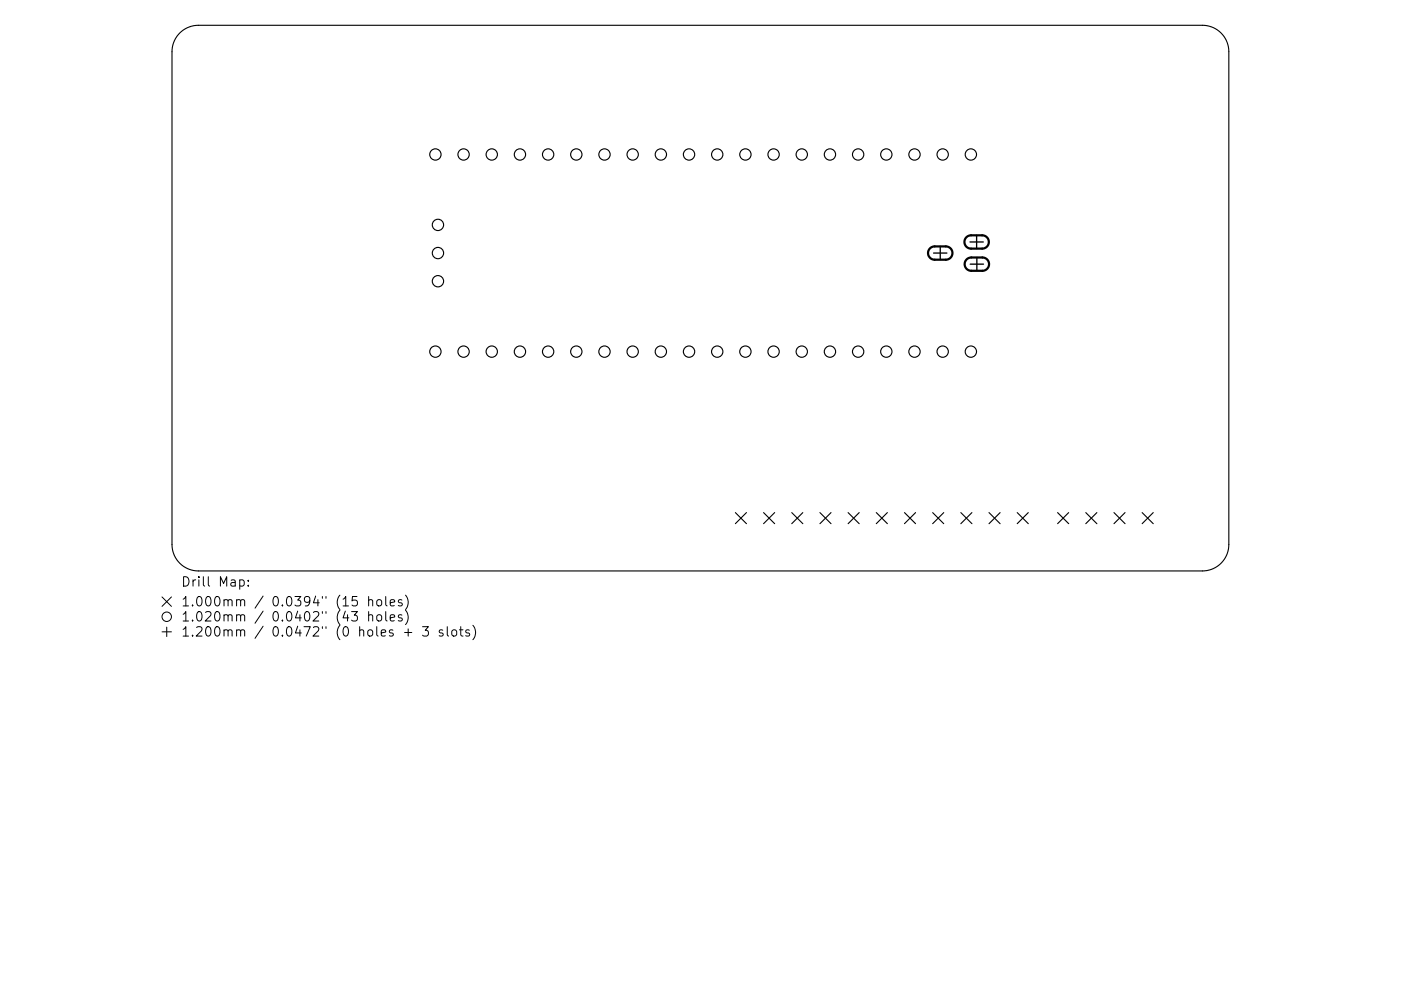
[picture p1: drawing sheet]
<svg xmlns="http://www.w3.org/2000/svg" width="297mm" height="210mm" viewBox="0 0 297 210" stroke-linecap="round" stroke-linejoin="round" font-family="sans-serif">
<defs><g id="words">
<g font-size="2.8">
<text x="38.3" y="124.5">Drill Map:</text>
<text x="38.3" y="128.7">1.000mm / 0.0394&quot; (15 holes)</text>
<text x="38.3" y="131.9">1.020mm / 0.0402&quot; (43 holes)</text>
<text x="38.3" y="135.1">1.200mm / 0.0472&quot; (0 holes + 3 slots)</text>
</g>
</g></defs>
<g fill="none" stroke="#000" stroke-width=".24">
<path d="M38.1 7a5.6 5.6 0 0 1 4-1.6h212.8a5.6 5.6 0 0 1 5.6 5.6v104.5a5.6 5.6 0 0 1-5.6 5.6h-212.8a5.6 5.6 0 0 1-5.6-5.6v-104.5a5.6 5.6 0 0 1 1.6-4zM155.9 108.8l2.4 2.3M158.3 108.8l-2.4 2.3M161.9 108.8l2.3 2.3M164.2 108.8l-2.3 2.3M167.9 108.8l2.3 2.3M170.2 108.8l-2.3 2.3M173.8 108.8l2.4 2.3M176.2 108.8l-2.4 2.3M179.8 108.8l2.4 2.3M182.2 108.8l-2.4 2.3M185.8 108.8l2.3 2.3"/>
<path d="M188.1 108.8l-2.3 2.3M191.8 108.8l2.3 2.3M194.1 108.8l-2.3 2.3M197.7 108.8l2.4 2.3M200.1 108.8l-2.4 2.3M203.7 108.8l2.4 2.3M206.1 108.8l-2.4 2.3M209.7 108.8l2.3 2.3M212 108.8l-2.3 2.3M215.7 108.8l2.3 2.3M218 108.8l-2.3 2.3M224.2 108.8l2.4 2.3"/>
<path d="M226.6 108.8l-2.4 2.3M230.2 108.8l2.4 2.3M232.6 108.8l-2.4 2.3M236.2 108.8l2.3 2.3M238.5 108.8l-2.3 2.3M242.2 108.8l2.3 2.3M244.5 108.8l-2.3 2.3"/>
<circle cx="92.3" cy="32.8" r="1.2"/>
<circle cx="98.3" cy="32.8" r="1.2"/>
<circle cx="104.3" cy="32.8" r="1.2"/>
<circle cx="110.2" cy="32.8" r="1.2"/>
<circle cx="116.2" cy="32.8" r="1.2"/>
<circle cx="122.2" cy="32.8" r="1.2"/>
<circle cx="128.2" cy="32.8" r="1.2"/>
<circle cx="134.1" cy="32.8" r="1.2"/>
<circle cx="140.1" cy="32.8" r="1.2"/>
<circle cx="146.1" cy="32.8" r="1.2"/>
<circle cx="152.1" cy="32.8" r="1.2"/>
<circle cx="158" cy="32.8" r="1.2"/>
<circle cx="164" cy="32.8" r="1.2"/>
<circle cx="170" cy="32.8" r="1.2"/>
<circle cx="176" cy="32.8" r="1.2"/>
<circle cx="181.9" cy="32.8" r="1.2"/>
<circle cx="187.9" cy="32.8" r="1.2"/>
<circle cx="193.9" cy="32.8" r="1.2"/>
<circle cx="199.9" cy="32.8" r="1.2"/>
<circle cx="205.8" cy="32.8" r="1.2"/>
<circle cx="92.9" cy="53.7" r="1.2"/>
<circle cx="92.9" cy="59.7" r="1.2"/>
<circle cx="92.9" cy="47.7" r="1.2"/>
<circle cx="92.3" cy="74.6" r="1.2"/>
<circle cx="98.3" cy="74.6" r="1.2"/>
<circle cx="104.3" cy="74.6" r="1.2"/>
<circle cx="110.2" cy="74.6" r="1.2"/>
<circle cx="116.2" cy="74.6" r="1.2"/>
<circle cx="122.2" cy="74.6" r="1.2"/>
<circle cx="128.2" cy="74.6" r="1.2"/>
<circle cx="134.1" cy="74.6" r="1.2"/>
<circle cx="140.1" cy="74.6" r="1.2"/>
<circle cx="146.1" cy="74.6" r="1.2"/>
<circle cx="152.1" cy="74.6" r="1.2"/>
<circle cx="158" cy="74.6" r="1.2"/>
<circle cx="164" cy="74.6" r="1.2"/>
<circle cx="170" cy="74.6" r="1.2"/>
<circle cx="176" cy="74.6" r="1.2"/>
<circle cx="181.9" cy="74.6" r="1.2"/>
<circle cx="187.9" cy="74.6" r="1.2"/>
<circle cx="193.9" cy="74.6" r="1.2"/>
<circle cx="199.9" cy="74.6" r="1.2"/>
<circle cx="205.8" cy="74.6" r="1.2"/>
</g>
<path d="M197.9 53.7h2.9M199.3 52.3v2.8M205.7 51.3h2.8M205.7 56h2.8M207.1 49.9v2.8M207.1 54.6v2.9" fill="none" stroke="#000" stroke-width=".28"/>
<path d="M197.2 52.7l.8-.4h2.5a1.41 1.41 0 0 1 1.4 1.4 1.41 1.41 0 0 1-1.4 1.4h-2.3a1.41 1.41 0 0 1-1.3-.9 1.41 1.41 0 0 1 .3-1.5zM204.9 50.3l.9-.4h2.4a1.41 1.41 0 0 1 1.5 1.4 1.41 1.41 0 0 1-1.5 1.4h-2.3a1.41 1.41 0 0 1-1.3-.8 1.41 1.41 0 0 1 .3-1.6zM204.9 55l.9-.4h2.5a1.41 1.41 0 0 1 1.4 1.4 1.41 1.41 0 0 1-1.4 1.5h-2.4a1.41 1.41 0 0 1-1.3-.9 1.41 1.41 0 0 1 .3-1.6z" fill="none" stroke="#000" stroke-width=".47"/>
<g fill="none" stroke="#000" stroke-width=".21">
<path d="M34.3 126.7l2 2M34.3 134.1h2M35.3 133.1v2M36.3 126.7l-2 2M50.8 123.1l.6-.1 .4 .4v.6l-.2 .3h-.8M52.6 124.2v.2M52.6 123.1v.2M74.5 129.8h1.3l-.7 .7 .6 .2v.9l-.3 .2h-.6l-.3-.2M75.7 126.6h-1l-.1 .9 .3-.2 .7 .1 .2 .3-.1 .7-.3 .2h-.5l-.3-.2M78.2 127.4l.2-.2 .5 .1 .1 1.3M78.2 130.6a.5 .5 0 0 1 .8 .1v1.1M78.2 126.6v2"/>
<path d="M78.2 129.8v2M80 127.4l.3-.2a.54 .54 0 0 1 .6 .4v.6a.54 .54 0 0 1-.5 .4 .54 .54 0 0 1-.5-.4zM80 130.6a.54 .54 0 0 1 .5-.2 .54 .54 0 0 1 .4 .4v.6a.54 .54 0 0 1-.5 .4 .54 .54 0 0 1-.5-.4zM81.8 126.6v1.7l.3 .3M81.8 129.8v1.7l.3 .3M82.7 127.9l1-.2-.1-.4-.6-.1-.3 .3 .1 1h.8M82.7 131.1l1-.2-.1-.4-.6-.1-.3 .3 .1 1h.8M85.2 127.3l-.5-.1-.3 .3 .1 .3 .7 .2v.5h-.8M85.2 130.5l-.5-.1-.3 .3 .1 .3 .7 .2v.5h-.8M85.8 134.2h1.5M86 126.3a2.29 2.29 0 0 1 0 3M86 129.5a2.29 2.29 0 0 1 0 3"/>
<path d="M86.5 133.4v1.6M89.6 133h1.2l-.6 .7a.54 .54 0 0 1 .6 .4v.5l-.2 .3-.7 .1-.3-.2M93.9 133.7l-.5-.1-.3 .3 .1 .3 .7 .2v.5h-.8M94.8 133v1.7l.3 .3M95.9 133.8a.54 .54 0 0 1 .5-.2 .54 .54 0 0 1 .4 .4v.6a.54 .54 0 0 1-.5 .4 .54 .54 0 0 1-.5-.4zM97.4 133.6h.8M97.7 133v1.7l.1 .2 .4 .1M99.5 133.7l-.5-.1-.3 .3 .1 .3 .7 .2v.5h-.8M100.3 132.7a2.29 2.29 0 0 1 0 3"/>
<circle cx="35.3" cy="130.9" r="1"/>
</g>
<use href="#words"/>
</svg>
